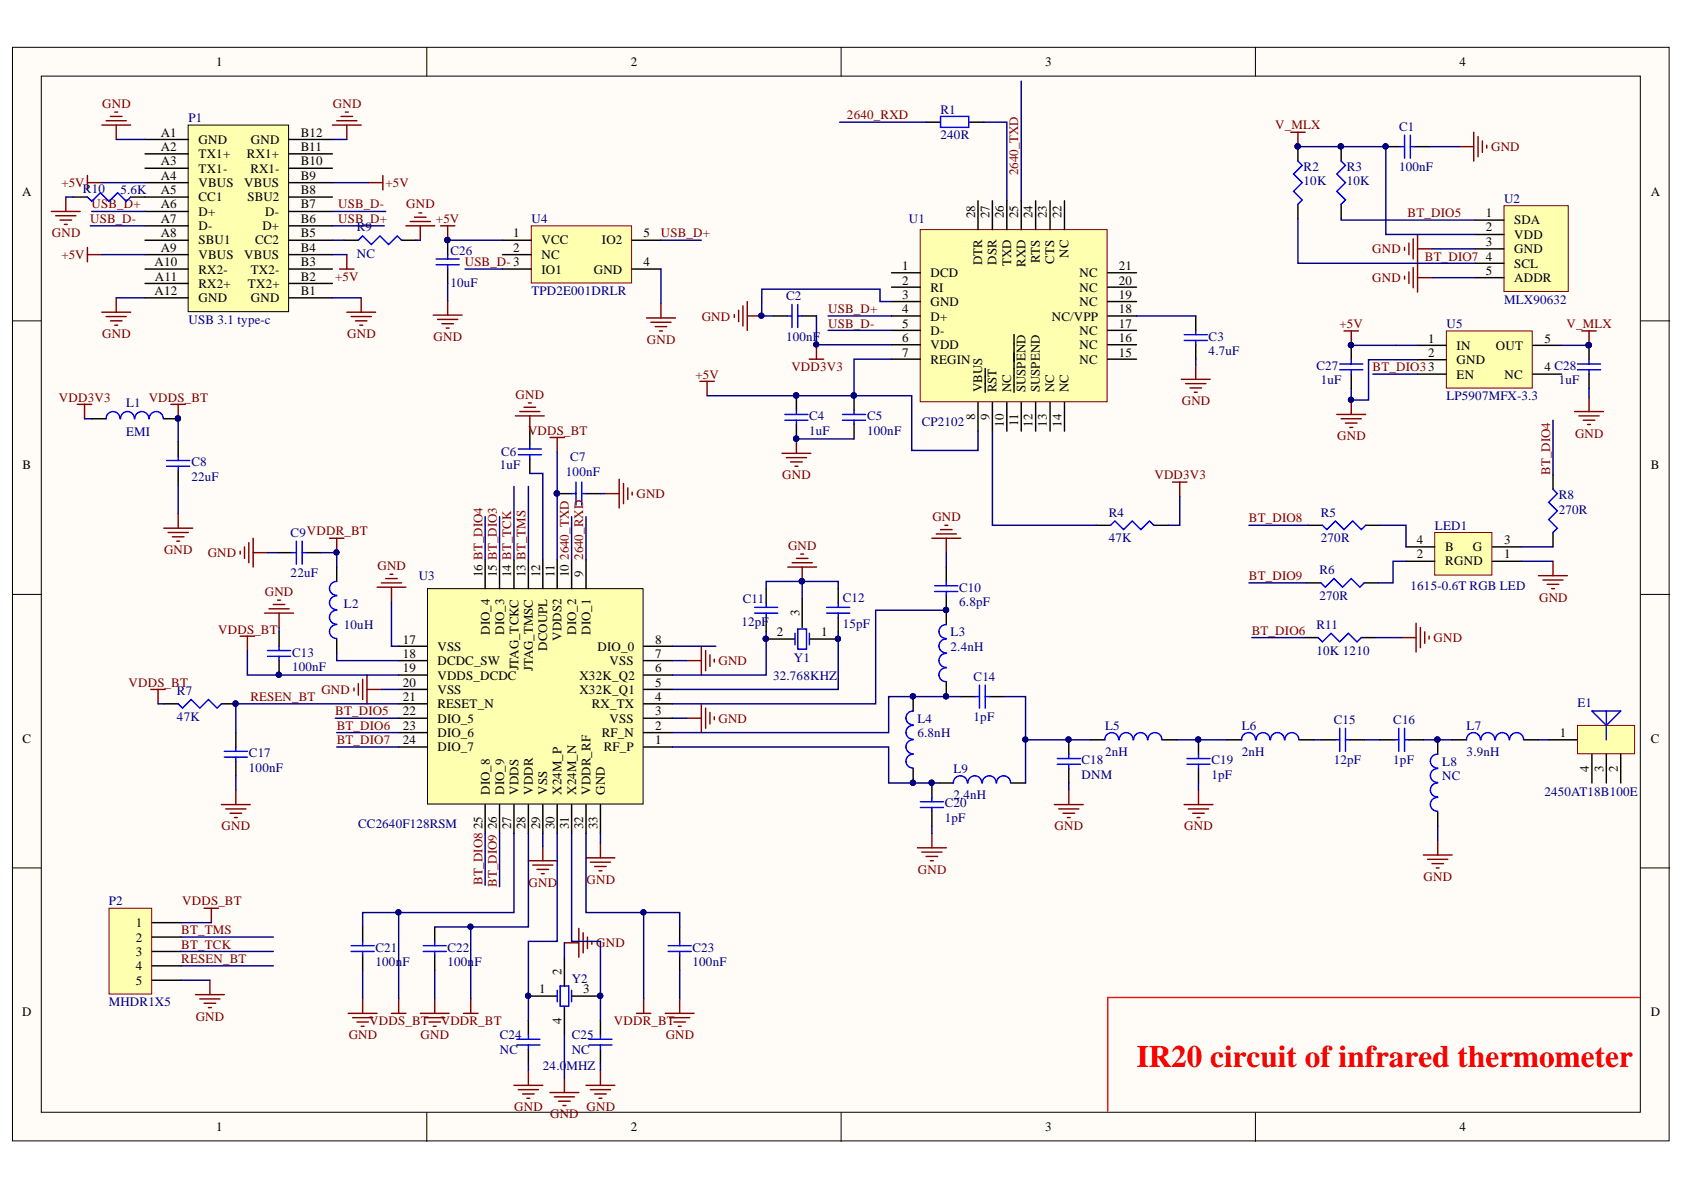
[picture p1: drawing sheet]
<svg xmlns="http://www.w3.org/2000/svg" width="297mm" height="210mm" viewBox="0 0 297 210" stroke-linecap="round" stroke-linejoin="round" font-family="sans-serif">
<defs><g id="words">
<text font-size="5.5" fill="#f00" x="200.5" y="188.2">IR20 circuit of infrared thermometer</text>
<g font-size="2.3">
<text x="38.2" y="11.7">1</text>
<text x="111.2" y="11.7">2</text>
<text x="184.3" y="11.7">3</text>
<text x="257.4" y="11.7">4</text>
<text x="28.3" y="24.1">A1</text>
<text x="28.3" y="26.6">A2</text>
<text x="28.3" y="29.2">A3</text>
<text x="35" y="25.4">GND</text>
<text x="35" y="27.9">TX1+</text>
<text x="43.6" y="27.9">RX1+</text>
<text x="44.2" y="25.4">GND</text>
<text x="53" y="29.2">B10</text>
<text x="53" y="26.6">B11</text>
<text x="53" y="24.1">B12</text>
<text x="3.9" y="34.5">A</text>
<text x="28.3" y="31.7">A4</text>
<text x="28.3" y="34.2">A5</text>
<text x="35" y="30.4">TX1-</text>
<text x="35" y="33">VBUS</text>
<text x="35" y="35.5">CC1</text>
<text x="43.1" y="33">VBUS</text>
<text x="43.7" y="35.5">SBU2</text>
<text x="44.2" y="30.4">RX1-</text>
<text x="53" y="34.2">B8</text>
<text x="53" y="31.7">B9</text>
<text x="291.2" y="34.5">A</text>
<text x="28.3" y="36.8">A6</text>
<text x="28.3" y="39.3">A7</text>
<text x="28.3" y="41.8">A8</text>
<text x="35" y="38">D+</text>
<text x="35" y="40.6">D-</text>
<text x="46.3" y="40.6">D+</text>
<text x="46.8" y="38">D-</text>
<text x="53" y="41.8">B5</text>
<text x="53" y="39.3">B6</text>
<text x="53" y="36.8">B7</text>
<text x="90.5" y="41.8">1</text>
<text x="113.5" y="41.8">5</text>
<text x="172" y="38.5" transform="rotate(-90 172 38.5)">28</text>
<text x="174.5" y="38.5" transform="rotate(-90 174.5 38.5)">27</text>
<text x="177.1" y="38.5" transform="rotate(-90 177.1 38.5)">26</text>
<text x="179.6" y="38.5" transform="rotate(-90 179.6 38.5)">25</text>
<text x="182.1" y="38.5" transform="rotate(-90 182.1 38.5)">24</text>
<text x="184.7" y="38.5" transform="rotate(-90 184.7 38.5)">23</text>
<text x="187.2" y="38.5" transform="rotate(-90 187.2 38.5)">22</text>
<text x="262.1" y="38.3">1</text>
<text x="262.1" y="40.8">2</text>
<text x="267.1" y="39.6">SDA</text>
<text x="27.2" y="47">A10</text>
<text x="28.3" y="44.5">A9</text>
<text x="35" y="43.1">SBU1</text>
<text x="35" y="45.7">VBUS</text>
<text x="43.1" y="45.7">VBUS</text>
<text x="45" y="43.1">CC2</text>
<text x="53" y="47">B3</text>
<text x="53" y="44.5">B4</text>
<text x="90.5" y="44.5">2</text>
<text x="95.5" y="43.1">VCC</text>
<text x="95.5" y="45.7">NC</text>
<text x="106.2" y="43.1">IO2</text>
<text x="113.5" y="47">4</text>
<text x="159.1" y="47.6">1</text>
<text x="173.3" y="46.8" transform="rotate(-90 173.3 46.8)">DTR</text>
<text x="175.8" y="46.7" transform="rotate(-90 175.8 46.7)">DSR</text>
<text x="178.3" y="47" transform="rotate(-90 178.3 47)">TXD</text>
<text x="180.9" y="47.2" transform="rotate(-90 180.9 47.2)">RXD</text>
<text x="183.4" y="46.3" transform="rotate(-90 183.4 46.3)">RTS</text>
<text x="185.9" y="46.5" transform="rotate(-90 185.9 46.5)">CTS</text>
<text x="188.5" y="45.5" transform="rotate(-90 188.5 45.5)">NC</text>
<text x="197.4" y="47.6">21</text>
<text x="262.1" y="43.4">3</text>
<text x="262.1" y="46">4</text>
<text x="267.1" y="42.1">VDD</text>
<text x="267.1" y="44.7">GND</text>
<text x="267.1" y="47.2">SCL</text>
<text x="27.2" y="52.1">A12</text>
<text x="27.3" y="49.5">A11</text>
<text x="35" y="48.3">RX2-</text>
<text x="35" y="50.8">RX2+</text>
<text x="35" y="53.3">GND</text>
<text x="43.7" y="50.8">TX2+</text>
<text x="44.2" y="53.3">GND</text>
<text x="44.2" y="48.3">TX2-</text>
<text x="53" y="52.1">B1</text>
<text x="53" y="49.5">B2</text>
<text x="95.5" y="48.3">IO1</text>
<text x="104.7" y="48.3">GND</text>
<text x="159.1" y="50.2">2</text>
<text x="159.1" y="52.7">3</text>
<text x="164.1" y="48.9">DCD</text>
<text x="164.1" y="51.5">RI</text>
<text x="190.4" y="51.5">NC</text>
<text x="190.4" y="48.9">NC</text>
<text x="197.4" y="52.7">19</text>
<text x="197.4" y="50.2">20</text>
<text x="262.1" y="48.5">5</text>
<text x="267.1" y="49.8">ADDR</text>
<text x="159.1" y="55.3">4</text>
<text x="159.1" y="57.8">5</text>
<text x="164.1" y="54">GND</text>
<text x="164.1" y="56.5">D+</text>
<text x="164.1" y="59.1">D-</text>
<text x="185.5" y="56.5">NC/VPP</text>
<text x="190.4" y="59.1">NC</text>
<text x="190.4" y="54">NC</text>
<text x="197.4" y="57.8">17</text>
<text x="197.4" y="55.3">18</text>
<text x="159.1" y="60.4">6</text>
<text x="159.1" y="62.9">7</text>
<text x="164.1" y="61.6">VDD</text>
<text x="164.1" y="64.2">REGIN</text>
<text x="190.4" y="64.2">NC</text>
<text x="190.4" y="61.6">NC</text>
<text x="197.4" y="62.9">15</text>
<text x="197.4" y="60.4">16</text>
<text x="251.9" y="60.4">1</text>
<text x="251.9" y="63">2</text>
<text x="256.9" y="61.7">IN</text>
<text x="256.9" y="64.2">GND</text>
<text x="263.9" y="61.7">OUT</text>
<text x="272.4" y="65.5">4 C28</text>
<text x="272.4" y="60.4">5</text>
<text x="173.3" y="69.2" transform="rotate(-90 173.3 69.2)">VBUS</text>
<text x="175.8" y="69.2" transform="rotate(-90 175.8 69.2)">RST</text>
<text x="178.3" y="69.2" transform="rotate(-90 178.3 69.2)">NC</text>
<text x="180.9" y="69.2" transform="rotate(-90 180.9 69.2)">SUSPEND</text>
<text x="183.4" y="69.2" transform="rotate(-90 183.4 69.2)">SUSPEND</text>
<text x="185.9" y="69.2" transform="rotate(-90 185.9 69.2)">NC</text>
<text x="188.5" y="69.2" transform="rotate(-90 188.5 69.2)">NC</text>
<text x="256.9" y="66.8">EN</text>
<text x="265.4" y="66.8">NC</text>
<text x="172" y="74.1" transform="rotate(-90 172 74.1)">8</text>
<text x="174.5" y="74.1" transform="rotate(-90 174.5 74.1)">9</text>
<text x="177.1" y="75.3" transform="rotate(-90 177.1 75.3)">10</text>
<text x="179.6" y="75.2" transform="rotate(-90 179.6 75.2)">11</text>
<text x="182.1" y="75.3" transform="rotate(-90 182.1 75.3)">12</text>
<text x="184.7" y="75.3" transform="rotate(-90 184.7 75.3)">13</text>
<text x="187.2" y="75.3" transform="rotate(-90 187.2 75.3)">14</text>
<text x="4" y="82.8">B</text>
<text x="291.2" y="82.8">B</text>
<text x="249.9" y="95.9">4</text>
<text x="265.3" y="95.9">3</text>
<text x="85.1" y="101.8" transform="rotate(-90 85.1 101.8)">16 BT_DIO4</text>
<text x="87.6" y="101.8" transform="rotate(-90 87.6 101.8)">15 BT_DIO3</text>
<text x="90.2" y="101.8" transform="rotate(-90 90.2 101.8)">14 BT_TCK</text>
<text x="92.7" y="101.8" transform="rotate(-90 92.7 101.8)">13 BT_TMS</text>
<text x="95.3" y="101.8" transform="rotate(-90 95.3 101.8)">12</text>
<text x="97.8" y="101.8" transform="rotate(-90 97.8 101.8)">11</text>
<text x="100.3" y="101.8" transform="rotate(-90 100.3 101.8)">10</text>
<text x="102.9" y="101.8" transform="rotate(-90 102.9 101.8)">9</text>
<text x="249.9" y="98.5">2</text>
<text x="254.9" y="99.7">RGND</text>
<text x="254.9" y="97.2">B</text>
<text x="259.8" y="97.2">G</text>
<text x="265.3" y="98.5">1</text>
<text x="71.1" y="113.5">17</text>
<text x="86.4" y="112" transform="rotate(-90 86.4 112)">DIO_4</text>
<text x="88.9" y="112" transform="rotate(-90 88.9 112)">DIO_3</text>
<text x="99.1" y="113" transform="rotate(-90 99.1 113)">VDDS2</text>
<text x="101.6" y="112" transform="rotate(-90 101.6 112)">DIO_2</text>
<text x="104.1" y="112" transform="rotate(-90 104.1 112)">DIO_1</text>
<text x="115.6" y="113.5">8</text>
<text x="137" y="112.3">2</text>
<text x="141" y="108.6" transform="rotate(-90 141 108.6)">3</text>
<text x="144.8" y="112.3">1</text>
<text x="71.1" y="116.1">18</text>
<text x="71.1" y="118.6">19</text>
<text x="77.2" y="114.8">VSS</text>
<text x="77.2" y="117.3">DCDC_SW</text>
<text x="77.2" y="119.9">VDDS_DCDC</text>
<text x="91.5" y="118.3" transform="rotate(-90 91.5 118.3)">JTAG_TCKC</text>
<text x="94" y="118.4" transform="rotate(-90 94 118.4)">JTAG_TMSC</text>
<text x="96.5" y="114.8" transform="rotate(-90 96.5 114.8)">DCOUPL</text>
<text x="102.2" y="119.9">X32K_Q2</text>
<text x="105.4" y="114.8">DIO_0</text>
<text x="107.5" y="117.3">VSS</text>
<text x="115.6" y="118.6">6</text>
<text x="115.6" y="116.1">7</text>
<text x="71.1" y="121.1">20</text>
<text x="71.1" y="123.7">21</text>
<text x="77.2" y="122.4">VSS</text>
<text x="77.2" y="124.9">RESET_N</text>
<text x="102.2" y="122.4">X32K_Q1</text>
<text x="104.4" y="124.9">RX_TX</text>
<text x="115.6" y="123.7">4</text>
<text x="115.6" y="121.1">5</text>
<text x="4" y="131">C</text>
<text x="71.1" y="126.2">22</text>
<text x="71.1" y="128.7">23</text>
<text x="71.1" y="131.3">24</text>
<text x="77.2" y="127.5">DIO_5</text>
<text x="77.2" y="130">DIO_6</text>
<text x="106.2" y="130">RF_N</text>
<text x="107.5" y="127.5">VSS</text>
<text x="115.6" y="131.3">1</text>
<text x="115.6" y="128.7">2</text>
<text x="115.6" y="126.2">3</text>
<text x="275.1" y="130">1</text>
<text x="291.2" y="131">C</text>
<text x="77.2" y="132.5">DIO_7</text>
<text x="106.5" y="132.5">RF_P</text>
<text x="280.3" y="136.2" transform="rotate(-90 280.3 136.2)">4</text>
<text x="282.8" y="136.2" transform="rotate(-90 282.8 136.2)">3</text>
<text x="285.3" y="136.2" transform="rotate(-90 285.3 136.2)">2</text>
<text x="86.4" y="140.1" transform="rotate(-90 86.4 140.1)">DIO_8</text>
<text x="88.9" y="140.1" transform="rotate(-90 88.9 140.1)">DIO_9</text>
<text x="91.5" y="140.1" transform="rotate(-90 91.5 140.1)">VDDS</text>
<text x="94" y="140.1" transform="rotate(-90 94 140.1)">VDDR</text>
<text x="96.5" y="140.1" transform="rotate(-90 96.5 140.1)">VSS</text>
<text x="99.1" y="140.1" transform="rotate(-90 99.1 140.1)">X24M_P</text>
<text x="101.6" y="140.1" transform="rotate(-90 101.6 140.1)">X24M_N</text>
<text x="104.1" y="140.1" transform="rotate(-90 104.1 140.1)">VDDR_RF</text>
<text x="106.7" y="140.1" transform="rotate(-90 106.7 140.1)">GND</text>
<text x="85.1" y="146.2" transform="rotate(-90 85.1 146.2)">25</text>
<text x="87.6" y="146.2" transform="rotate(-90 87.6 146.2)">26</text>
<text x="90.2" y="146.2" transform="rotate(-90 90.2 146.2)">27</text>
<text x="92.7" y="146.2" transform="rotate(-90 92.7 146.2)">28</text>
<text x="95.3" y="146.2" transform="rotate(-90 95.3 146.2)">29</text>
<text x="97.8" y="146.2" transform="rotate(-90 97.8 146.2)">30</text>
<text x="100.3" y="146.2" transform="rotate(-90 100.3 146.2)">31</text>
<text x="102.9" y="146.2" transform="rotate(-90 102.9 146.2)">32</text>
<text x="105.4" y="146.2" transform="rotate(-90 105.4 146.2)">33</text>
<text x="23.9" y="163.6">1</text>
<text x="23.9" y="166.1">2</text>
<text x="23.9" y="168.6">3</text>
<text x="23.9" y="171.2">4</text>
<text x="23.9" y="173.7">5</text>
<text x="99.1" y="171.9" transform="rotate(-90 99.1 171.9)">2</text>
<text x="3.9" y="179.3">D</text>
<text x="95.1" y="175.2">1</text>
<text x="102.9" y="175.2">3</text>
<text x="291.2" y="179.3">D</text>
<text x="99.1" y="180.6" transform="rotate(-90 99.1 180.6)">4</text>
<text x="38.2" y="199.6">1</text>
<text x="111.2" y="199.6">2</text>
<text x="184.3" y="199.6">3</text>
<text x="257.4" y="199.6">4</text>
</g>
<g font-size="2.3" fill="#800000">
<text x="18" y="19">GND</text>
<text x="58.7" y="19">GND</text>
<text x="149.4" y="21">2640_RXD</text>
<text x="224.9" y="22.8">V_MLX</text>
<text x="263" y="26.6">GND</text>
<text x="10.8" y="33">+5V</text>
<text x="68" y="33">+5V</text>
<text x="179.6" y="30.9" transform="rotate(-90 179.6 30.9)">2640_TXD</text>
<text x="9.1" y="41.8">GND</text>
<text x="15.9" y="39.3">USB_D-</text>
<text x="16.2" y="36.8">USB_D+</text>
<text x="59.6" y="39.3">USB_D+</text>
<text x="59.6" y="36.8">USB_D-</text>
<text x="71.7" y="36.8">GND</text>
<text x="76.9" y="39.3">+5V</text>
<text x="116.6" y="41.8">USB_D+</text>
<text x="248.3" y="38.3">BT_DIO5</text>
<text x="10.8" y="45.7">+5V</text>
<text x="82" y="47">USB_D- 3</text>
<text x="242" y="44.7">GND</text>
<text x="251.3" y="46">BT_DIO7</text>
<text x="59.1" y="49.5">+5V</text>
<text x="242" y="49.8">GND</text>
<text x="18" y="59.7">GND</text>
<text x="61.2" y="59.7">GND</text>
<text x="123.8" y="56.5">GND</text>
<text x="146.1" y="55.3">USB_D+</text>
<text x="146.1" y="57.8">USB_D-</text>
<text x="236.3" y="57.9">+5V</text>
<text x="276.3" y="57.9">V_MLX</text>
<text x="76.5" y="60.2">GND</text>
<text x="114.1" y="60.7">GND</text>
<text x="139.6" y="65.4">VDD3V3</text>
<text x="242.1" y="65.5">BT_DIO33</text>
<text x="10.4" y="70.8">VDD3V3</text>
<text x="26.2" y="70.8">VDDS_BT</text>
<text x="90.9" y="70.3">GND</text>
<text x="122.7" y="66.8">+5V</text>
<text x="208.4" y="71.5">GND</text>
<text x="93.1" y="76.7">VDDS_BT</text>
<text x="235.9" y="77.7">GND</text>
<text x="277.8" y="77.2">GND</text>
<text x="273.4" y="83.8" transform="rotate(-90 273.4 83.8)">BT_DIO4</text>
<text x="112.3" y="87.8">GND</text>
<text x="138" y="84.5">GND</text>
<text x="203.6" y="84.5">VDD3V3</text>
<text x="164.5" y="91.9">GND</text>
<text x="220.3" y="92.1">BT_DIO8</text>
<text x="28.9" y="97.7">GND</text>
<text x="36.6" y="98.2">GND</text>
<text x="66.6" y="100.5">GND</text>
<text x="100.3" y="98.7" transform="rotate(-90 100.3 98.7)">2640_TXD</text>
<text x="102.9" y="98.7" transform="rotate(-90 102.9 98.7)">2640_RXD</text>
<text x="139" y="97">GND</text>
<text x="46.7" y="105.2">GND</text>
<text x="220.3" y="102.3">BT_DIO9</text>
<text x="271.5" y="106.2">GND</text>
<text x="38.5" y="111.7">VDDS_BT</text>
<text x="220.8" y="112">BT_DIO6</text>
<text x="252.9" y="113.3">GND</text>
<text x="126.7" y="117.3">GND</text>
<text x="22.7" y="121.1">VDDS_BT</text>
<text x="44.2" y="123.7">RESEN_BT</text>
<text x="56.7" y="122.4">GND</text>
<text x="59.1" y="126.2">BT_DIO5</text>
<text x="59.4" y="128.7">BT_DIO6</text>
<text x="59.4" y="131.3">BT_DIO7</text>
<text x="126.7" y="127.5">GND</text>
<text x="39.1" y="146.5">GND</text>
<text x="186" y="146.5">GND</text>
<text x="208.9" y="146.5">GND</text>
<text x="103.5" y="155.9">GND</text>
<text x="161.9" y="154.1">GND</text>
<text x="251.1" y="155.4">GND</text>
<text x="32.1" y="159.7">VDDS_BT</text>
<text x="85.1" y="156.1" transform="rotate(-90 85.1 156.1)">BT_DIO8</text>
<text x="87.6" y="156.4" transform="rotate(-90 87.6 156.4)">BT_DIO9</text>
<text x="93.2" y="156.4">GND</text>
<text x="32" y="164.8">BT_TMS</text>
<text x="32" y="167.4">BT_TCK</text>
<text x="105.2" y="167.1">GND</text>
<text x="32" y="169.9">RESEN_BT</text>
<text x="34.5" y="180">GND</text>
<text x="61.5" y="183.3">GND</text>
<text x="65.1" y="180.8">VDDS_BT</text>
<text x="74.2" y="183.3">GND</text>
<text x="77.7" y="180.8">VDDR_BT</text>
<text x="108.3" y="180.8">VDDR_BT</text>
<text x="117.4" y="183.3">GND</text>
<text x="90.7" y="196">GND</text>
<text x="97" y="197.3">GND</text>
<text x="103.5" y="196">GND</text>
</g>
<g font-size="2.3" fill="#000080">
<text x="33.2" y="21.6">P1</text>
<text x="165.9" y="20">R1</text>
<text x="246.8" y="23.1">C1</text>
<text x="165.9" y="24.6">240R</text>
<text x="14.6" y="34">R10</text>
<text x="21.2" y="34.2">5.6K</text>
<text x="229.9" y="30.2">R2</text>
<text x="229.9" y="32.7">10K</text>
<text x="237.6" y="30.2">R3</text>
<text x="237.6" y="32.7">10K</text>
<text x="246.8" y="30.2">100nF</text>
<text x="265.3" y="35.8">U2</text>
<text x="62.9" y="40.8">R9</text>
<text x="93.7" y="39.3">U4</text>
<text x="160.3" y="39.3">U1</text>
<text x="62.9" y="45.5">NC</text>
<text x="79.4" y="45">C26</text>
<text x="79.4" y="50.5">10uF</text>
<text x="93.7" y="52.1">TPD2E001DRLR</text>
<text x="138.7" y="53">C2</text>
<text x="265.3" y="53.6">MLX90632</text>
<text x="33.2" y="57.1">USB 3.1 type-c</text>
<text x="255.1" y="57.9">U5</text>
<text x="138.7" y="60.1">100nF</text>
<text x="213.2" y="60.1">C3</text>
<text x="213.2" y="62.6">4.7uF</text>
<text x="232.2" y="65.3">C27</text>
<text x="22.2" y="71.8">L1</text>
<text x="233" y="67.8">1uF</text>
<text x="255.1" y="70.6">LP5907MFX-3.3</text>
<text x="274.9" y="67.8">1uF</text>
<text x="22.2" y="76.9">EMI</text>
<text x="142.7" y="74.1">C4</text>
<text x="142.7" y="76.7">1uF</text>
<text x="153" y="74.1">C5</text>
<text x="153" y="76.7">100nF</text>
<text x="162.6" y="75.1">CP2102</text>
<text x="33.8" y="82.2">C8</text>
<text x="88.2" y="82.8">1uF</text>
<text x="88.4" y="80.5">C6</text>
<text x="100.6" y="81.2">C7</text>
<text x="33.8" y="84.8">22uF</text>
<text x="99.8" y="84">100nF</text>
<text x="274.9" y="88.1">R8</text>
<text x="51.3" y="94.7">C9VDDR_BT</text>
<text x="195.6" y="91.1">R4</text>
<text x="195.6" y="95.7">47K</text>
<text x="233" y="91.1">R5</text>
<text x="233" y="95.7">270R</text>
<text x="253.1" y="93.4">LED1</text>
<text x="274.9" y="90.6">270R</text>
<text x="51.3" y="101.8">22uF</text>
<text x="232.7" y="101.3">R6</text>
<text x="60.7" y="107.2">L2</text>
<text x="73.9" y="102.3">U3</text>
<text x="131" y="106.4">C11</text>
<text x="148.6" y="106.2">C12</text>
<text x="169.2" y="104.4">C10</text>
<text x="169.2" y="106.9">6.8pF</text>
<text x="232.7" y="105.9">270R</text>
<text x="248.8" y="104.1">1615-0.6T RGB LED</text>
<text x="60.7" y="111">10uH</text>
<text x="130.8" y="110.5">12pF</text>
<text x="148.6" y="110.7">15pF</text>
<text x="167.7" y="112.3">L3</text>
<text x="232.2" y="111">R11</text>
<text x="51.5" y="115.8">C13</text>
<text x="51.5" y="118.3">100nF</text>
<text x="136.4" y="119.9">32.768KHZ</text>
<text x="140" y="116.8">Y1</text>
<text x="167.7" y="114.8">2.4nH</text>
<text x="232.2" y="115.5">10K 1210</text>
<text x="31.2" y="122.6">R7</text>
<text x="171.7" y="120.1">C14</text>
<text x="278.2" y="124.7">E1</text>
<text x="31.2" y="127.2">47K</text>
<text x="161.8" y="127.5">L4</text>
<text x="161.8" y="130">6.8nH</text>
<text x="171.7" y="127.2">1pF</text>
<text x="194.9" y="128.7">L5</text>
<text x="219" y="128.7">L6</text>
<text x="235.3" y="127.7">C15</text>
<text x="245.8" y="127.7">C16</text>
<text x="258.7" y="128.7">L7</text>
<text x="43.9" y="133.6">C17</text>
<text x="43.9" y="136.1">100nF</text>
<text x="168.2" y="136.3">L9</text>
<text x="190.8" y="134.8">C18</text>
<text x="190.8" y="137.4">DNM</text>
<text x="194.9" y="133.3">2nH</text>
<text x="213.7" y="134.8">C19</text>
<text x="213.7" y="137.4">1pF</text>
<text x="219" y="133.3">2nH</text>
<text x="235.3" y="134.8">12pF</text>
<text x="245.8" y="134.8">1pF</text>
<text x="254.4" y="135.1">L8</text>
<text x="254.4" y="137.6">NC</text>
<text x="258.7" y="133.3">3.9nH</text>
<text x="166.7" y="142.4">C20</text>
<text x="168.2" y="140.9">2.4nH</text>
<text x="272.4" y="140.4">2450AT18B100E</text>
<text x="63.2" y="146">CC2640F128RSM</text>
<text x="166.7" y="145">1pF</text>
<text x="19.2" y="159.7">P2</text>
<text x="66.2" y="167.9">C21</text>
<text x="78.9" y="167.9">C22</text>
<text x="122.2" y="167.9">C23</text>
<text x="66.2" y="170.4">100n</text>
<text x="71" y="170.4">F</text>
<text x="78.9" y="170.4">100n</text>
<text x="83.7" y="170.4">F</text>
<text x="100.8" y="173.5">Y2</text>
<text x="122.2" y="170.4">100nF</text>
<text x="19.2" y="177.5">MHDR1X5</text>
<text x="88.2" y="183.3">C24</text>
<text x="88.2" y="185.9">NC</text>
<text x="100.8" y="183.3">C25</text>
<text x="100.8" y="185.9">NC</text>
<text x="95.8" y="188.7">24.0</text>
<text x="99.9" y="188.7">MHZ</text>
</g>
</g></defs>
<g fill="#fffcf8" stroke="#000" stroke-width=".18">
<path d="M2.2 8.3h292.2v192.9h-292.2z"/>
<path d="M7.3 13.4h282v182.8h-282z"/>
</g>
<path d="M75.3 8.3v5.1M148.4 8.3v5.1M221.4 8.3v5.1M2.2 56.6h5.1M289.4 56.6h5.1M2.2 104.8h5.1M289.4 104.8h5.1M2.2 153.1h5.1M289.4 153.1h5.1M75.3 196.3v5M148.4 196.3v5M221.4 196.3v5" fill="none" stroke="#000" stroke-width=".18"/>
<g fill="none" stroke="#800000" stroke-width=".25">
<path d="M15.4 30.9v2.6M15.4 32.2h2.6M59.9 47.5h2.5M61.2 44.9v2.6M129.5 55.5v.5M130.3 54.7v2M131 54v3.5M131.8 53.2v5.1M131.8 55.7h2.6M137.9 80h5.1M140.5 77.4v2.6M208.4 66.9h5.1"/>
<path d="M209.1 67.7h3.6M209.9 68.4h2M210.7 69.2h.5M210.9 64.4v2.5M138.7 80.7h3.6M139.5 81.5h2M140.2 82.2h.5"/>
</g>
<path d="M163.4 21.6h2.5M171 21.6h2.5M136.4 55.7h2.5M141.5 55.7h2.5M210.9 55.7v2.6M140.5 69.8v2.5M140.5 74.9v2.5M150.6 69.8v2.5M150.6 74.9v2.5M210.9 60.8v2.6M193.4 92.7h2.5M203.5 92.7h2.6" fill="none" stroke="#000" stroke-width=".25"/>
<g fill="none" stroke="#00f" stroke-width=".25">
<path d="M165.9 20.5h5v2h-5zM138.9 55.7h.8M139.7 53.7v4.1M140.7 53.7v4.1M140.7 55.7h.8M208.9 59h4.1M210.9 58.3v.7M138.4 74.1h4.1M138.4 73.1h4.1M140.5 72.3v.8M140.5 74.1v.8M148.6 74.1h4.1"/>
<path d="M148.6 73.1h4.1M150.6 72.3v.8M150.6 74.1v.8M208.9 60h4.1M210.9 60v.8M195.9 92.7l.8-.8 1.5 1.5 1.5-1.5 1.5 1.5 1.6-1.5 .7 .8"/>
</g>
<g fill="#000080" stroke="#000080" stroke-width=".18">
<circle cx="150.6" cy="69.8" r=".46"/>
<circle cx="140.4" cy="77.4" r=".46"/>
<circle cx="140.4" cy="69.8" r=".46"/>
<circle cx="134.3" cy="55.7" r=".46"/>
</g>
<path d="M162.3 40.5h33v30.4h-33z" fill="#ffffb0" stroke="#800000" stroke-width=".18"/>
<g fill="none" stroke="#000" stroke-width=".25">
<path d="M172.5 35.4v5.1M175.1 35.4v5.1M177.6 35.4v5.1M180.1 35.4v5.1M182.7 35.4v5.1M185.2 35.4v5.1M187.8 35.4v5.1M157.3 48.1h5M157.3 50.7h5M157.3 53.2h5M157.3 55.7h5M157.3 58.3h5"/>
<path d="M178.9 59v10.2M195.4 48.1h5.1M195.4 50.7h5.1M195.4 53.2h5.1M195.4 55.7h5.1M195.4 58.3h5.1M157.3 60.8h5M157.3 63.4h5M172.5 71v5M173.8 65v4.2M175.1 71v5M177.6 71v5"/>
<path d="M180.1 71v5M182.7 71v5M185.2 71v5M187.8 71v5M195.4 60.8h5.1M195.4 63.4h5.1"/>
</g>
<path d="M247.7 43.6v.6M248.5 42.9v2M249.3 42.1v3.6M250 41.4v5M250 43.9h2.6M123.4 67.3h2.6M124.7 67.3v2.5M142.7 63.4h2.6M144 60.8v2.6M206.8 85h2.6M208.1 85v2.6" fill="none" stroke="#800000" stroke-width=".25"/>
<circle cx="144" cy="60.8" r=".46" fill="#000080" stroke="#000080" stroke-width=".18"/>
<path d="M265.3 36.3h11.3v15.1h-11.3z" fill="#ffffb0" stroke="#800000" stroke-width=".18"/>
<g fill="none" stroke="#000" stroke-width=".25">
<path d="M260.2 38.8h5.1M260.2 41.4h5.1M260.2 43.9h5.1M260.2 46.4h5.1M260.2 49h5.1M16.2 73.9h2.5M28.9 73.9h2.5M31.4 77.9v2.6M93.5 75.9v2.5M31.4 83v2.5M93.5 81v2.5M98.3 87.1h2.5"/>
<path d="M103.4 87.1h2.5M49.2 111.4v2.6M49.2 116.5v2.6M59.4 100v2.6M59.4 112.7v2.6M135.1 112.7h5.1M135.1 103.8v2.6M135.1 108.9v2.5M141.5 105.6v5.1M142.8 112.7h5.1M147.9 103.8v2.6M147.9 108.9v2.5"/>
<path d="M28.9 124.1h2.5M39.1 124.1h2.5M41.6 129.2v2.6M41.6 134.3v2.5M64 163.5v2.5M64 168.6v2.5M76.7 163.5v2.5M76.7 168.6v2.5M119.9 163.5v2.5M119.9 168.6v2.5"/>
</g>
<g fill="none" stroke="#800000" stroke-width=".25">
<path d="M247.7 48.7v.5M248.5 48v2M249.3 47.2v3.6M250 46.4v5.1M250 49h2.6M30.2 71.3h2.5M31.4 71.3v2.6M97 77.2h2.6M98.3 77.2v2.5M28.9 93.2h5.1M29.7 93.9h3.5M30.4 94.7h2"/>
<path d="M31.2 95.5h.5M31.4 90.6v2.6M42.4 97.2v.5M43.1 96.5v2M43.9 95.7v3.6M44.6 94.9v5.1M44.6 97.5h2.6M58.1 94.9h2.6M59.4 94.9v2.6M106.7 87.1h2.5M109.2 84.5v5.1M110 85.3v3.5"/>
<path d="M110.7 86.1v2M111.5 86.8v.5M139.7 99.3h3.6M140.5 98.5h2M141.2 97.7h.6M42.4 112.2h2.5M43.6 112.2v2.6M46.7 108.1h5.1M47.4 107.4h3.6M48.2 106.6h2M49 105.9h.5M49.2 108.1v2.6"/>
<path d="M139 100h5M141.5 100v2.6M41.6 139.4v2.5M39.1 141.9h5M39.8 142.7h3.6M40.6 143.4h2M41.3 144.2h.6M103.4 151.3h5.1M104.1 152.1h3.6M104.9 152.8h2M105.7 153.6h.5M105.9 148.8v2.5"/>
<path d="M61.4 178.7h5.1M62.2 179.5h3.5M64 176.2v2.5M69.1 178.7h2.5M70.3 176.2v2.5M74.1 178.7h5.1M74.9 179.5h3.6M76.7 176.2v2.5M81.8 178.7h2.5M83 176.2v2.5M112.3 178.7h2.5M113.5 176.2v2.5"/>
<path d="M117.3 178.7h5.1M118.1 179.5h3.6M119.9 176.2v2.5M63 180.3h2M63.7 181h.5M75.7 180.3h2M76.4 181h.5M90.7 191.4h5M91.4 192.2h3.6M92.2 193h2M92.9 193.7h.6M93.2 188.9v2.5"/>
<path d="M103.4 191.4h5.1M104.1 192.2h3.6M104.9 193h2M105.7 193.7h.5M105.9 188.9v2.5M118.9 180.3h2M119.6 181h.5"/>
</g>
<g fill="#000080" stroke="#000080" stroke-width=".18">
<circle cx="31.4" cy="73.8" r=".46"/>
<circle cx="147.8" cy="112.7" r=".46"/>
<circle cx="135.1" cy="112.7" r=".46"/>
<circle cx="141.4" cy="102.5" r=".47"/>
<circle cx="59.3" cy="97.4" r=".46"/>
<circle cx="98.2" cy="87" r=".47"/>
<circle cx="49.2" cy="119" r=".46"/>
<circle cx="41.5" cy="124.1" r=".46"/>
</g>
<g fill="none" stroke="#00f" stroke-width=".25">
<path d="M21.2 73.9a1.22 1.22 0 0 0-1.3-1.3 1.22 1.22 0 0 0-1.2 1.3M23.7 73.9a1.22 1.22 0 0 0-1.2-1.3 1.22 1.22 0 0 0-1.2 1.3M26.2 73.9a1.23 1.23 0 0 0-1.2-1.3 1.23 1.23 0 0 0-1.2 1.3M28.8 73.9a1.23 1.23 0 0 0-1.2-1.3 1.23 1.23 0 0 0-1.3 1.3M91.4 79.2h4.1M93.5 78.4v.8M29.4 82.2h4.1M29.4 81.2h4.1M31.4 80.5v.7M31.4 82.2v.8M91.4 80.2h4.1M93.5 80.2v.8"/>
<path d="M100.8 87.1h.8M101.6 85v4.1M102.6 85v4.1M102.6 87.1h.8M47.2 115.8h4.1M47.2 114.8h4.1M49.2 114v.8M49.2 115.8v.7M59.4 110.2a1.22 1.22 0 0 0-1.3 1.2 1.22 1.22 0 0 0 1.3 1.2M59.4 107.6a1.23 1.23 0 0 0-1.3 1.3 1.23 1.23 0 0 0 1.3 1.2M59.4 105.1a1.22 1.22 0 0 0-1.3 1.2 1.22 1.22 0 0 0 1.3 1.2M59.4 102.6a1.22 1.22 0 0 0-1.3 1.2 1.22 1.22 0 0 0 1.3 1.2"/>
<path d="M133.1 107.1h4.1M133.1 108.1h4.1M135.1 106.4v.7M135.1 108.1v.8M140.2 111.7v2M140.7 110.9h1.6v3.6h-1.6zM142.8 111.7v2M145.8 107.1h4.1M145.8 108.1h4.1M147.9 106.4v.7M147.9 108.1v.8M31.4 124.1l.8 .8 1.5-1.5 1.5 1.5 1.6-1.5 1.5 1.5 .8-.8"/>
<path d="M39.6 133.5h4M39.6 132.5h4M41.6 131.8v.7M41.6 133.5v.8M61.9 167.8h4.1M61.9 166.8h4.1M64 166v.8M64 167.8v.8M74.6 167.8h4.1M74.6 166.8h4.1M76.7 166v.8M76.7 167.8v.8"/>
<path d="M117.9 167.8h4M117.9 166.8h4M119.9 166v.8M119.9 167.8v.8"/>
</g>
<path d="M75.4 103.8h38v38h-38z" fill="#ffffb0" stroke="#000" stroke-width=".18"/>
<g fill="none" stroke="#000" stroke-width=".25">
<path d="M228.9 25.9v2.5M228.9 36v2.6M236.6 25.9v2.5M236.6 36v2.6M244.4 25.9h2.6M249.5 25.9h2.6M85.6 98.8v5M88.1 98.8v5M90.7 98.8v5M93.2 98.8v5M95.7 98.8v5M98.3 98.8v5"/>
<path d="M100.8 98.8v5M103.4 98.8v5M70.3 119.1h5.1M70.3 116.5h5.1M70.3 114h5.1M113.5 119.1h5.1M113.5 116.5h5.1M113.5 114h5.1M70.3 131.8h5.1M70.3 129.2h5.1M70.3 126.7h5.1M70.3 124.1h5.1"/>
<path d="M70.3 121.6h5.1M113.5 131.8h5.1M113.5 129.2h5.1M113.5 126.7h5.1M113.5 124.1h5.1M113.5 121.6h5.1M85.6 141.9v5.1M88.1 141.9v5.1M90.7 141.9v5.1M93.2 141.9v5.1M95.7 141.9v5.1M98.3 141.9v5.1"/>
<path d="M100.8 141.9v5.1M103.4 141.9v5.1M105.9 141.9v5.1M93.2 175.7h5.1M99.6 168.8v5.1M99.6 177.5v5.1M100.8 175.7h5.1M93.2 180v2.6M93.2 185.1v2.5M105.9 180v2.6M105.9 185.1v2.5"/>
</g>
<g fill="none" stroke="#800000" stroke-width=".25">
<path d="M257.4 25.9h2.6M260 23.3v5.1M260.7 24.1v3.5M261.5 24.9v2M262.2 25.6v.5M13.6 71.3h2.6M14.9 71.3v2.6M90.9 73.4h5.1M91.7 72.6h3.5M92.4 71.8h2.1M93.2 71.1h.5M93.5 73.4v2.5"/>
<path d="M64 119.8v3.6M64.7 119.1v5M66.5 103.6h5.1M67.3 102.8h3.5M68 102.1h2.1M68.8 101.3h.5M69.1 103.6v2.5M121.2 116.5h2.5M123.7 114v5.1M124.5 114.8v3.5M125.2 115.5v2M126 116.3v.5"/>
<path d="M26.6 121.6h2.5M27.9 121.6v2.5M62.4 121.4v.5M63.2 120.6v2M64.7 121.6h2.6M121.2 126.7h2.5M123.7 124.1v5.1M124.5 124.9v3.6M125.2 125.7v2M126 126.4v.5M93.2 151.8h5.1M94 152.6h3.5"/>
<path d="M94.7 153.4h2.1M95.5 154.1h.5M95.7 149.3v2.5M34.5 175.4h5.1M35.2 176.2h3.6M36 160.2h2.5M36 177h2M36.8 177.7h.5M37 172.9v2.5M37.3 160.2v2.5M99.6 166.3h2.5M102.1 163.8v5"/>
<path d="M102.9 164.5v3.6M103.6 165.3v2M104.4 166v.6M97 192.7h5.1M97.8 193.5h3.5M98.5 194.2h2.1M99.3 195h.5M99.6 190.2v2.5"/>
</g>
<g fill="#000080" stroke="#000080" stroke-width=".18">
<circle cx="93.1" cy="175.6" r=".46"/>
<circle cx="105.9" cy="175.6" r=".46"/>
<circle cx="228.9" cy="25.8" r=".46"/>
<circle cx="236.5" cy="25.8" r=".46"/>
<circle cx="244.4" cy="25.8" r=".46"/>
</g>
<g fill="none" stroke="#00f" stroke-width=".25">
<path d="M228.9 28.4l.8 .8-1.5 1.5 1.5 1.5-1.5 1.5 1.5 1.6-.8 .7M236.6 28.4l.7 .8-1.5 1.5 1.5 1.5-1.5 1.5 1.5 1.6-.7 .7M247 25.9h.7M247.7 23.8v4.1M248.8 23.8v4.1M248.8 25.9h.7M98.3 174.7v2M98.8 173.9h1.5v3.6h-1.5zM100.8 174.7v2M91.2 184.3h4M91.2 183.3h4M93.2 182.6v.7"/>
<path d="M93.2 184.3v.8M103.9 184.3h4M103.9 183.3h4M105.9 182.6v.7M105.9 184.3v.8"/>
</g>
<path d="M33.2 22.1h17.7v32.9h-17.7z" fill="#ffffb0" stroke="#000" stroke-width=".18"/>
<g fill="none" stroke="#000" stroke-width=".25">
<path d="M25.6 24.6h7.6M25.6 27.1h7.6M25.6 29.7h7.6M25.6 32.2h7.6M25.6 34.8h7.6M25.6 37.3h7.6M25.6 39.8h7.6M51 24.6h7.6M51 27.1h7.6M51 29.7h7.6M51 32.2h7.6M51 34.8h7.6"/>
<path d="M51 37.3h7.6M51 39.8h7.6M25.6 42.4h7.6M25.6 44.9h7.6M25.6 47.5h7.6M25.6 50h7.6M25.6 52.5h7.6M51 42.4h7.6M51 44.9h7.6M51 47.5h7.6M51 50h7.6M51 52.5h7.6"/>
</g>
<g fill="none" stroke="#800000" stroke-width=".25">
<path d="M20.2 19.8h.6M60.9 19.8h.5M18 22.1h5M18.7 21.3h3.6M19.5 20.5h2M20.5 22.1v2.5M58.6 22.1h5.1M59.4 21.3h3.6M60.2 20.5h2M61.2 22.1v2.5M18 55.1h5M18.7 55.8h3.6"/>
<path d="M19.5 56.6h2M20.2 57.4h.6M20.5 52.5v2.6M61.2 55.1h5.1M61.9 55.8h3.6M62.7 56.6h2M63.5 57.4h.5M63.7 52.5v2.6"/>
</g>
<path d="M19.2 160.2h7.6v15.1h-7.6z" fill="#ffffb0" stroke="#800000" stroke-width=".18"/>
<path d="M230.7 92.7h2.6M240.9 92.7h2.5M230.5 102.8h2.5M240.6 102.8h2.6M273.2 130.5h5.1M26.9 162.7h5M26.9 165.3h5M26.9 167.8h5M26.9 170.4h5M26.9 172.9h5" fill="none" stroke="#000" stroke-width=".25"/>
<path d="M233.3 92.7l.7 .7 1.5-1.5 1.6 1.5 1.5-1.5 1.5 1.5 .8-.7M233 102.8l.8 .8 1.5-1.5 1.5 1.5 1.5-1.5 1.6 1.5 .7-.8M280.8 125.4h5.1l-2.6 2.6zM283.3 125.4v2.6" fill="none" stroke="#00f" stroke-width=".25"/>
<path d="M278.3 128h10v5h-10z" fill="#ffffb0" stroke="#800000" stroke-width=".18"/>
<g fill="none" stroke="#000" stroke-width=".25">
<path d="M166.9 100v2.6M166.9 105.1v5.1M161.1 122.9v2.5M161.1 135.6v2.5M164.4 138.1v2.6M165.6 138.1h2.6M166.9 120.3v2.6M169.5 122.9h2.5M174.5 122.9h2.6M178.4 138.1h2.5M188.5 130.5v2.5M188.5 135.6v2.5"/>
<path d="M192.3 130.5h2.6M205 130.5h2.6M211.4 130.5v2.5M211.4 135.6v2.5M216.5 130.5h2.5M229.2 130.5h2.5M233 130.5h2.5M238.1 130.5h2.5M253.6 130.5v2.5M256.1 130.5h2.6M268.8 130.5h2.6M280.8 133v5.1"/>
<path d="M283.3 133v5.1M285.9 133v5.1M164.4 143.2v2.5M253.6 143.2v2.5"/>
</g>
<path d="M283.3 128v2.5" fill="none" stroke="#0000b4" stroke-width=".25"/>
<g fill="none" stroke="#800000" stroke-width=".25">
<path d="M164.4 94.9h5.1M165.1 94.2h3.6M165.9 93.4h2M166.7 92.7h.5M166.9 94.9v2.6M188.5 139.4v2.5M211.4 139.4v2.5M161.8 149.5h5.1M162.6 150.3h3.6M163.4 151.1h2M164.1 151.8h.5M164.4 147v2.5"/>
<path d="M186 141.9h5.1M186.7 142.7h3.6M187.5 143.4h2M188.3 144.2h.5M208.9 141.9h5M209.6 142.7h3.6M210.4 143.4h2M211.1 144.2h.6M251.1 150.8h5M251.8 151.6h3.6M252.6 152.3h2M253.3 153.1h.6"/>
<path d="M253.6 148.3v2.5"/>
</g>
<g fill="#000080" stroke="#000080" stroke-width=".18">
<circle cx="188.5" cy="130.4" r=".46"/>
<circle cx="166.9" cy="122.8" r=".46"/>
<circle cx="166.9" cy="107.6" r=".46"/>
<circle cx="161" cy="138.1" r=".46"/>
<circle cx="161" cy="122.8" r=".46"/>
<circle cx="164.3" cy="138.1" r=".46"/>
<circle cx="211.3" cy="130.4" r=".46"/>
<circle cx="253.5" cy="130.4" r=".46"/>
</g>
<g fill="none" stroke="#00f" stroke-width=".25">
<path d="M164.9 103.3h4M164.9 104.3h4M166.9 117.8a1.22 1.22 0 0 0-1.3 1.2 1.22 1.22 0 0 0 1.3 1.2M166.9 115.3a1.23 1.23 0 0 0-1.3 1.2 1.23 1.23 0 0 0 1.3 1.2M166.9 112.7a1.22 1.22 0 0 0-1.3 1.2 1.22 1.22 0 0 0 1.3 1.3M166.9 110.2a1.22 1.22 0 0 0-1.3 1.2 1.22 1.22 0 0 0 1.3 1.2M166.9 102.6v.7M166.9 104.3v.8M161.1 133a1.22 1.22 0 0 0-1.3 1.3 1.22 1.22 0 0 0 1.3 1.2M161.1 130.5a1.23 1.23 0 0 0-1.3 1.2 1.23 1.23 0 0 0 1.3 1.3M161.1 128a1.22 1.22 0 0 0-1.3 1.2 1.22 1.22 0 0 0 1.3 1.2M161.1 125.4a1.22 1.22 0 0 0-1.3 1.2 1.22 1.22 0 0 0 1.3 1.3"/>
<path d="M170.6 138.1a1.23 1.23 0 0 0-1.2-1.3 1.23 1.23 0 0 0-1.2 1.3M172 122.9h.8M172.8 120.8v4.1M173.2 138.1a1.22 1.22 0 0 0-1.3-1.3 1.22 1.22 0 0 0-1.2 1.3M173.8 120.8v4.1M173.8 122.9h.7M175.7 138.1a1.22 1.22 0 0 0-1.2-1.3 1.22 1.22 0 0 0-1.2 1.3M178.3 138.1a1.23 1.23 0 0 0-1.3-1.3 1.23 1.23 0 0 0-1.2 1.3M186.5 134.8h4.1M186.5 133.8h4.1M188.5 133v.8M188.5 134.8v.8"/>
<path d="M197.3 130.5a1.22 1.22 0 0 0-1.2-1.3 1.22 1.22 0 0 0-1.2 1.3M199.9 130.5a1.22 1.22 0 0 0-1.3-1.3 1.22 1.22 0 0 0-1.2 1.3M202.4 130.5a1.22 1.22 0 0 0-1.2-1.3 1.22 1.22 0 0 0-1.2 1.3M204.9 130.5a1.23 1.23 0 0 0-1.2-1.3 1.23 1.23 0 0 0-1.2 1.3M209.4 134.8h4M209.4 133.8h4M211.4 133v.8M211.4 134.8v.8M221.5 130.5a1.23 1.23 0 0 0-1.3-1.3 1.23 1.23 0 0 0-1.2 1.3M224 130.5a1.22 1.22 0 0 0-1.2-1.3 1.22 1.22 0 0 0-1.2 1.3M226.5 130.5a1.22 1.22 0 0 0-1.2-1.3 1.22 1.22 0 0 0-1.2 1.3M229.1 130.5a1.22 1.22 0 0 0-1.2-1.3 1.22 1.22 0 0 0-1.2 1.3"/>
<path d="M235.5 130.5h.8M236.3 128.5v4M237.3 128.5v4M237.3 130.5h.8M253.6 138.1a1.23 1.23 0 0 0-1.3 1.2 1.23 1.23 0 0 0 1.3 1.3M253.6 135.6a1.22 1.22 0 0 0-1.3 1.2 1.22 1.22 0 0 0 1.3 1.2M253.6 133a1.22 1.22 0 0 0-1.3 1.3 1.22 1.22 0 0 0 1.3 1.2M261.1 130.5a1.22 1.22 0 0 0-1.2-1.3 1.22 1.22 0 0 0-1.2 1.3M263.7 130.5a1.22 1.22 0 0 0-1.3-1.3 1.22 1.22 0 0 0-1.2 1.3M266.2 130.5a1.22 1.22 0 0 0-1.2-1.3 1.22 1.22 0 0 0-1.2 1.3M268.7 130.5a1.23 1.23 0 0 0-1.2-1.3 1.23 1.23 0 0 0-1.2 1.3M162.3 141.4h4.1"/>
<path d="M162.3 142.4h4.1M164.4 140.7v.7M164.4 142.4v.8M253.6 140.7a1.22 1.22 0 0 0-1.3 1.2 1.22 1.22 0 0 0 1.3 1.2"/>
</g>
<path d="M253.1 93.9h10.1v7.5h-10.1z" fill="#ffffb0" stroke="#800000" stroke-width=".18"/>
<path d="M248 99h5.1M248 96.5h5.1M263.3 99h5M263.3 96.5h5M273.9 83.8v2.5M273.9 93.9v2.6" fill="none" stroke="#000" stroke-width=".25"/>
<path d="M273.9 99v2.5M271.4 101.5h5.1M272.2 102.3h3.5M272.9 103.1h2M273.7 103.8h.5" fill="none" stroke="#800000" stroke-width=".25"/>
<path d="M273.9 86.3l.8 .8-1.5 1.5 1.5 1.5-1.5 1.5 1.5 1.6-.8 .7" fill="none" stroke="#00f" stroke-width=".25"/>
<path d="M93.7 39.8h17.7v10.1h-17.7z" fill="#ffffb0" stroke="#800000" stroke-width=".18"/>
<g fill="none" stroke="#000" stroke-width=".25">
<path d="M12.9 34.8h2.5M23 34.8h2.6M60.7 42.4h2.5M70.8 42.4h2.6M79 42.4v2.5M79 47.5v2.5M88.6 42.4h5.1M88.6 44.9h5.1M88.6 47.5h5.1M111.5 42.4h5.1M111.5 47.5h5.1M49 97.5h2.5"/>
<path d="M54.1 97.5h2.5M230 112.5h2.5M240.1 112.5h2.6"/>
</g>
<circle cx="78.9" cy="42.3" r=".46" fill="#000080" stroke="#000080" stroke-width=".18"/>
<path d="M15.4 34.8l.8 .7 1.5-1.5 1.5 1.5 1.6-1.5 1.5 1.5 .7-.7M63.2 42.4l.8-.8 1.5 1.5 1.5-1.5 1.5 1.5 1.6-1.5 .7 .8M76.9 45.7h4.1M76.9 46.7h4.1M79 44.9v.8M79 46.7v.8M51.5 97.5h.8M52.3 95.5v4M53.3 95.5v4M53.3 97.5h.8M232.5 112.5l.8 .7 1.5-1.5 1.5 1.5 1.5-1.5 1.6 1.5 .7-.7" fill="none" stroke="#00f" stroke-width=".25"/>
<g fill="none" stroke="#800000" stroke-width=".25">
<path d="M9.1 37.3h5M9.8 38.1h3.6M10.6 38.8h2M11.4 39.6h.5M11.6 34.8v2.5M65 32.2h2.5M67.5 30.9v2.6M71.6 39.8h5.1M72.4 39.1h3.5M73.1 38.3h2.1M73.9 37.6h.5M74.1 39.8v2.6"/>
<path d="M77.7 39.8h2.5M79 39.8v2.6M15.4 43.6v2.6M15.4 44.9h2.6M76.4 55.6h5.1M77.2 56.3h3.5M77.9 57.1h2.1M78.7 57.9h.5M79 53v2.6M114 56.1h5.1M114.8 56.9h3.6M115.6 57.6h2"/>
<path d="M116.3 58.4h.5M116.6 53.5v2.6M247.2 112.5h2.6M249.8 109.9v5.1M250.5 110.7v3.5M251.3 111.4v2.1M252.1 112.2v.5"/>
</g>
<path d="M255.1 58.4h15.2v10.1h-15.2z" fill="#ffffb0" stroke="#800000" stroke-width=".18"/>
<path d="M238.3 60.9v2.6M238.3 66v2.5M250 60.9h5.1M250 63.5h5.1M250 66h5.1M270.4 60.9h5.1M270.4 66h5.1M280.3 60.9v2.6M280.3 66v2.5M243.4 130.5h2.6M248.5 130.5h2.6" fill="none" stroke="#000" stroke-width=".25"/>
<g fill="#000080" stroke="#000080" stroke-width=".18">
<circle cx="280.2" cy="60.9" r=".47"/>
<circle cx="238.3" cy="60.9" r=".46"/>
<circle cx="238.3" cy="70.5" r=".46"/>
<circle cx="228.9" cy="25.8" r=".46"/>
<circle cx="140.4" cy="77.4" r=".46"/>
<circle cx="140.4" cy="69.8" r=".46"/>
<circle cx="150.6" cy="69.8" r=".46"/>
<circle cx="144" cy="60.8" r=".46"/>
<circle cx="134.3" cy="55.7" r=".46"/>
<circle cx="31.4" cy="73.8" r=".46"/>
<circle cx="93.1" cy="175.6" r=".46"/>
<circle cx="105.9" cy="175.6" r=".46"/>
<circle cx="98.2" cy="87" r=".47"/>
<circle cx="70.3" cy="160.9" r=".46"/>
<circle cx="83" cy="163.5" r=".46"/>
<circle cx="113.5" cy="160.9" r=".46"/>
<circle cx="141.4" cy="102.5" r=".47"/>
<circle cx="147.8" cy="112.7" r=".46"/>
<circle cx="135.1" cy="112.7" r=".46"/>
<circle cx="49.2" cy="119" r=".46"/>
<circle cx="41.5" cy="124.1" r=".46"/>
<circle cx="59.3" cy="97.4" r=".46"/>
<circle cx="236.5" cy="25.8" r=".46"/>
<circle cx="244.4" cy="25.8" r=".46"/>
<circle cx="161" cy="138.1" r=".46"/>
<circle cx="164.3" cy="138.1" r=".46"/>
<circle cx="161" cy="122.8" r=".46"/>
<circle cx="166.9" cy="122.8" r=".46"/>
<circle cx="180.8" cy="130.4" r=".46"/>
<circle cx="188.5" cy="130.4" r=".46"/>
<circle cx="211.3" cy="130.4" r=".46"/>
<circle cx="166.9" cy="107.6" r=".46"/>
<circle cx="253.5" cy="130.4" r=".46"/>
<circle cx="78.9" cy="42.3" r=".46"/>
</g>
<path d="M236.3 64.2h4.1M236.3 65.2h4.1M238.3 63.5v.7M238.3 65.2v.8M278.3 64.2h4M278.3 65.2h4M280.3 63.5v.7M280.3 65.2v.8M246 130.5h.7M246.7 128.5v4M247.7 128.5v4M247.7 130.5h.8" fill="none" stroke="#00f" stroke-width=".25"/>
<g fill="none" stroke="#800000" stroke-width=".25">
<path d="M227.7 23.3h2.5M228.9 23.3v2.6M237.1 58.4h2.5M238.3 58.4v2.5M279 58.4h2.6M280.3 58.4v2.5M235.8 73.1h5.1M236.6 73.9h3.5M237.3 74.6h2.1M238.1 75.4h.5M238.3 70.6v2.5M277.7 72.6h5.1"/>
<path d="M278.5 73.4h3.6M279.3 74.1h2M280 74.9h.5M280.3 70.1v2.5"/>
</g>
<g fill="none" stroke="#000080" stroke-width=".25">
<path d="M180.1 14.3v21.1M11.6 34.8h1.3M15.9 39.8h9.7M16.2 37.3h9.4M18 32.2h7.6M20.5 24.6h5.1M58.6 37.3h9.4M58.6 39.8h9.2M58.6 32.2h6.4M58.6 24.6h2.6M148.1 21.6h15.3M173.5 21.6h4.1v13.8"/>
<path d="M228.9 38.6v7.8h31.3M228.9 25.9h15.5v15.5h15.8M236.6 38.6v.2h23.6M252.1 25.9h5.3M18 44.9h7.6M20.5 52.5h5.1M58.6 44.9h2.6M58.6 52.5h5.1M58.6 42.4h2.1M73.4 42.4h.7M79 42.4h9.6M79 50v3"/>
<path d="M82 47.5h6.6M116.6 42.4h7.1M116.6 47.5v6M144 55.7v5.1h13.3M146.1 55.7h11.2M146.1 58.3h11.2M157.3 53.2h-2.1v-2.2h-20.8v4.7h2M200.5 55.7h10.4M252.6 43.9h7.6M252.6 49h7.6M14.9 73.9h1.3M31.4 73.9v4"/>
<path d="M98.3 79.7v19.1M140.5 77.4h10.1M150.6 69.8h10.2v9.7h11.7v-3.5M157.3 63.4h-6.7v6.4h-25.9M175.1 76v16.7h18.3M210.9 63.4v1M238.3 60.9h11.7M242.2 66h7.8M250 63.5h-8.6v7.1h-3.1v-2.1M273.9 74.1v9.7M275.5 60.9h4.8M280.3 68.5v1.6"/>
<path d="M31.4 85.5v5.1M47.2 97.5h1.8M56.6 97.5h2.8v2.5M85.6 91.1v7.7M88.1 91.1v7.7M90.7 85.8v13M93.2 85.8v13M93.5 83.5h2.2v15.3M100.8 91.1v7.7M103.4 91.1v7.7M105.9 87.1h.8M166.9 97.5v2.5"/>
<path d="M208.1 87.6v5.1h-2M220.3 92.7h10.4M243.4 92.7h4.6v3.8M248 99h-2.3v3.8h-2.5M268.3 99h5.6M268.3 96.5h5.6M43.6 114.8v4.3h26.7M49.2 110.7v.7M59.4 115.3v1.2h10.9M69.1 106.1v7.9h1.2M118.6 114h7.6M118.6 116.5h2.6"/>
<path d="M135.1 103.8v-1.2h6.4v3M135.1 111.4v7.7h-16.5M141.5 102.6h6.4v1.2M147.9 111.4v10.2h-29.3M166.9 107.6h-12.4v16.5h-35.9M220.3 102.8h10.2M220.8 112.5h9.2M242.7 112.5h4.5M27.9 124.1h1M41.6 136.8v2.6M59.1 126.7h11.2M59.4 129.2h10.9"/>
<path d="M59.4 131.8h10.9M67.3 121.6h3M70.3 124.1h-28.7v5.1M118.6 131.8h38.1v6.3h8.9M118.6 126.7h2.6M169.5 122.9h-12.8v6.3h-38.1M177.1 122.9h3.8v15.2M180.9 130.5h11.4M188.5 138.1v1.3M207.6 130.5h8.9M211.4 138.1v1.3M231.7 130.5h1.3"/>
<path d="M240.6 130.5h2.8M251.1 130.5h5M271.4 130.5h1.8M85.6 147v9.1M88.1 147v9.4M90.7 147v14h-20.4v15.2M93.2 147v16.5h-10.2v12.7M95.7 147v2.3M98.3 147v19h-5.1v14M100.8 147v19h5.1v14M103.4 147v14h16.5v2.5M105.9 147v1.8"/>
<path d="M164.4 145.7v1.3M253.6 145.7v2.6M31.9 167.8h16.3M31.9 165.3h16.3M31.9 162.7h5.4M31.9 170.4h16.3M31.9 172.9h5.1M64 171.1v5.1M70.3 161h-6.3v2.5M76.7 171.1v5.1M76.7 163.5h6.3M99.6 166.3v2.5"/>
<path d="M113.5 161v15.2M119.9 171.1v5.1M93.2 187.6v1.3M99.6 182.6v7.6M105.9 187.6v1.3"/>
</g>
<path d="M289.2 176h-93.8v20" fill="none" stroke="#ee0e22" stroke-width=".25"/>
<use href="#words"/>
</svg>
